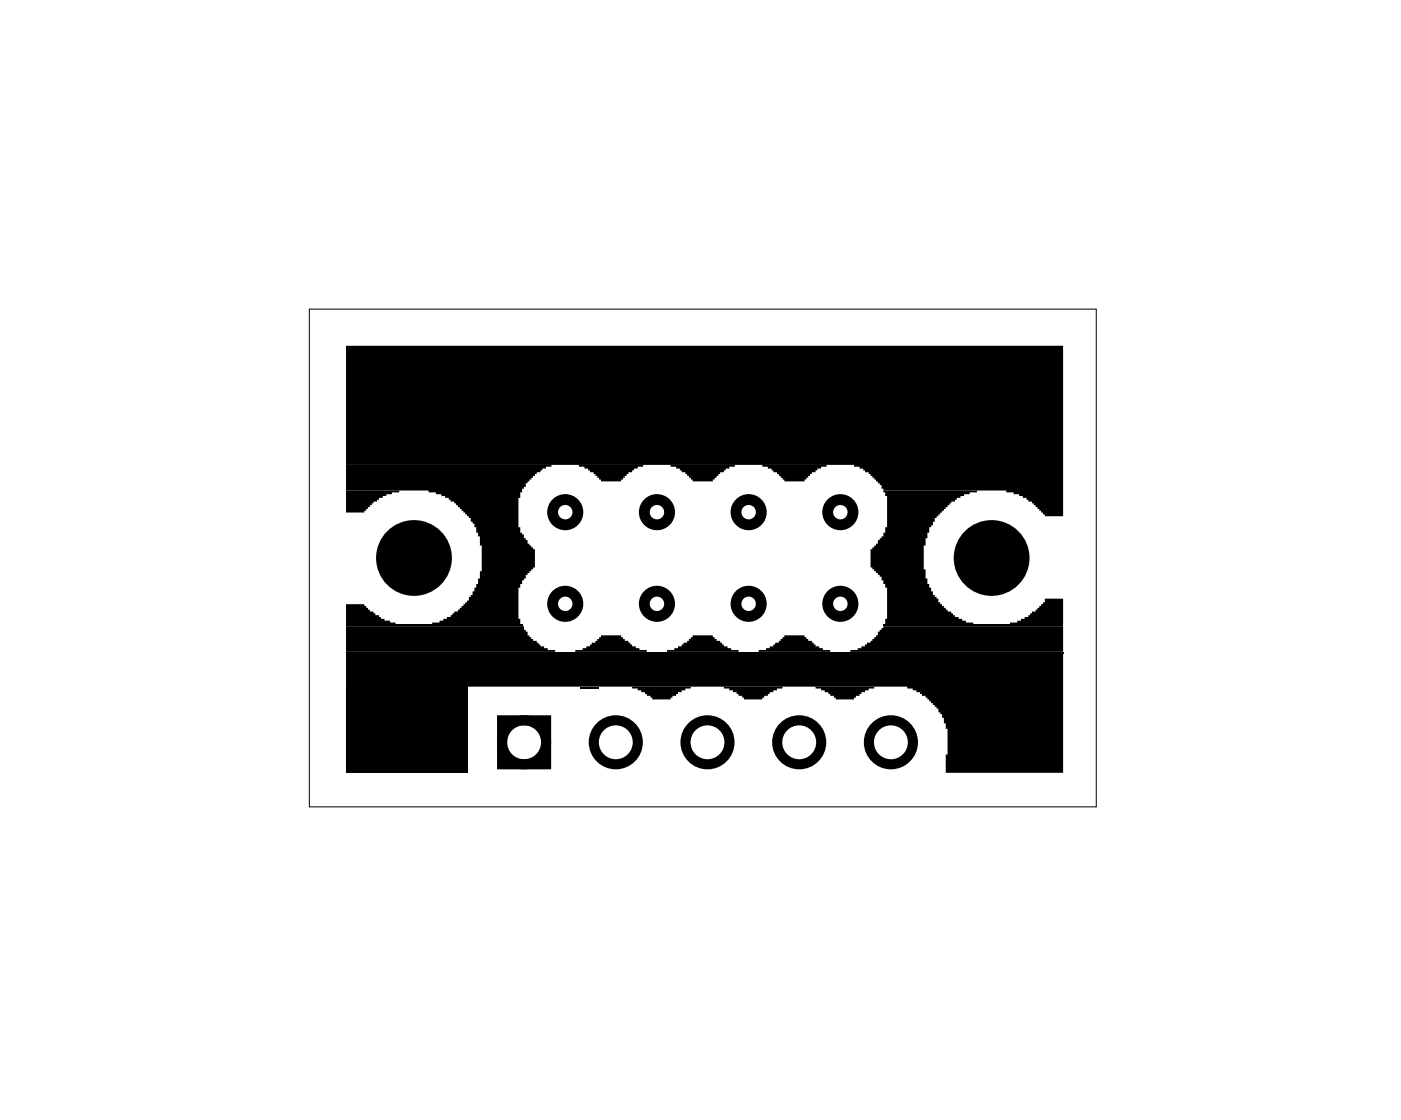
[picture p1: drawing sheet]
<svg xmlns="http://www.w3.org/2000/svg" width="39mm" height="31mm" viewBox="0 0 39 31" stroke-linecap="round" stroke-linejoin="round" font-family="sans-serif">
<path d="M8.6 8.6h21.8v13.8h-21.8z" fill="none" stroke="#000" stroke-width=".03"/>
<g fill="#000">
<path d="M9.6 9.6h19.8v4.7h-.5l-.3-.4-.7-.3h-3.4l-.4-.5-.4-.2h-14.1zM9.6 12.9h5.7l-.6 .4-.3 .5v.8l.2 .5 .2 .1v.5l-.2 .2-.2 .4v1h-2.4l.7-.3 .3-.4 .2-.4 .1-.4v-.7l-.2-.6-.5-.6-.5-.3h-2.5zM9.6 13.6h1.5l-.6 .2-.4 .4h-.5zM9.6 16.7h.5l.4 .5 .5 .1h-1.4zM9.6 17.4h4.9l.3 .4 .6 .3h-5.8zM9.6 18.1h19.8v3.3h-3.2v-1.2l-.1-.3-.5-.6-.5-.3h-15.5zM9.6 19h3.3v2.4h-3.3zM16 12.9h1.8l-.4 .2-.2 .2h-.6l-.2-.2zM16.1 19l.5 .1zM15.9 18l.4-.1 .3-.3h.6l.3 .3 .4 .2zM17.5 19l1.6 .1-.3 .1-.2 .2h-.5l-.2-.2zM18.6 12.9h1.8l-.5 .2-.2 .2h-.5l-.2-.2z"/>
<path d="M18.5 18l.4-.1 .3-.3h.5l.3 .3 .5 .2zM20 19l1.7 .1-.4 .1-.2 .2h-.5l-.2-.2zM21.1 12.9h1.8l-.4 .2-.2 .2h-.6l-.2-.2zM21 18l.4-.1 .3-.3h.6l.3 .3 .4 .2zM22.6 19l1.6 .1-.3 .1-.2 .2h-.6l-.2-.2zM24.5 13.6h2.6l-.6 .2-.6 .6-.3 .7v.7l.2 .7 .6 .6 .6 .2h-2.5l.1-1-.2-.3-.3-.3v-.5l.4-.3 .1-.3v-.9zM23.6 18h.2l.3-.2 .4-.4h4.9v.7zM28 17.3l.5-.2 .4-.4v-.1h.5v.7z"/>
</g>
<path d="M9.6 17.3h4.9M9.6 18.1h19.8M24.5 17.3h4.9" fill="none" stroke="#000" stroke-width=".05"/>
<g fill="#000">
<circle cx="11.5" cy="15.5" r="1.05"/>
<circle cx="11.6" cy="11.2" r=".95"/>
<circle cx="27.5" cy="15.5" r="1.05"/>
</g>
<g fill="none" stroke="#000" stroke-width=".3">
<circle cx="15.7" cy="16.7" r=".35"/>
<circle cx="15.7" cy="14.2" r=".35"/>
<circle cx="18.2" cy="14.2" r=".35"/>
<circle cx="18.2" cy="16.7" r=".35"/>
<circle cx="20.7" cy="16.7" r=".35"/>
<circle cx="20.7" cy="14.2" r=".35"/>
<circle cx="23.3" cy="14.2" r=".35"/>
<circle cx="23.3" cy="16.7" r=".35"/>
</g>
<g fill="none" stroke="#000" stroke-width=".28">
<path d="M13.9 20h1.2v1.2h-1.2z"/>
<circle cx="14.5" cy="20.6" r=".61"/>
<circle cx="17.1" cy="20.6" r=".61"/>
<circle cx="19.6" cy="20.6" r=".61"/>
<circle cx="22.1" cy="20.6" r=".61"/>
<circle cx="24.7" cy="20.6" r=".61"/>
</g>
</svg>
